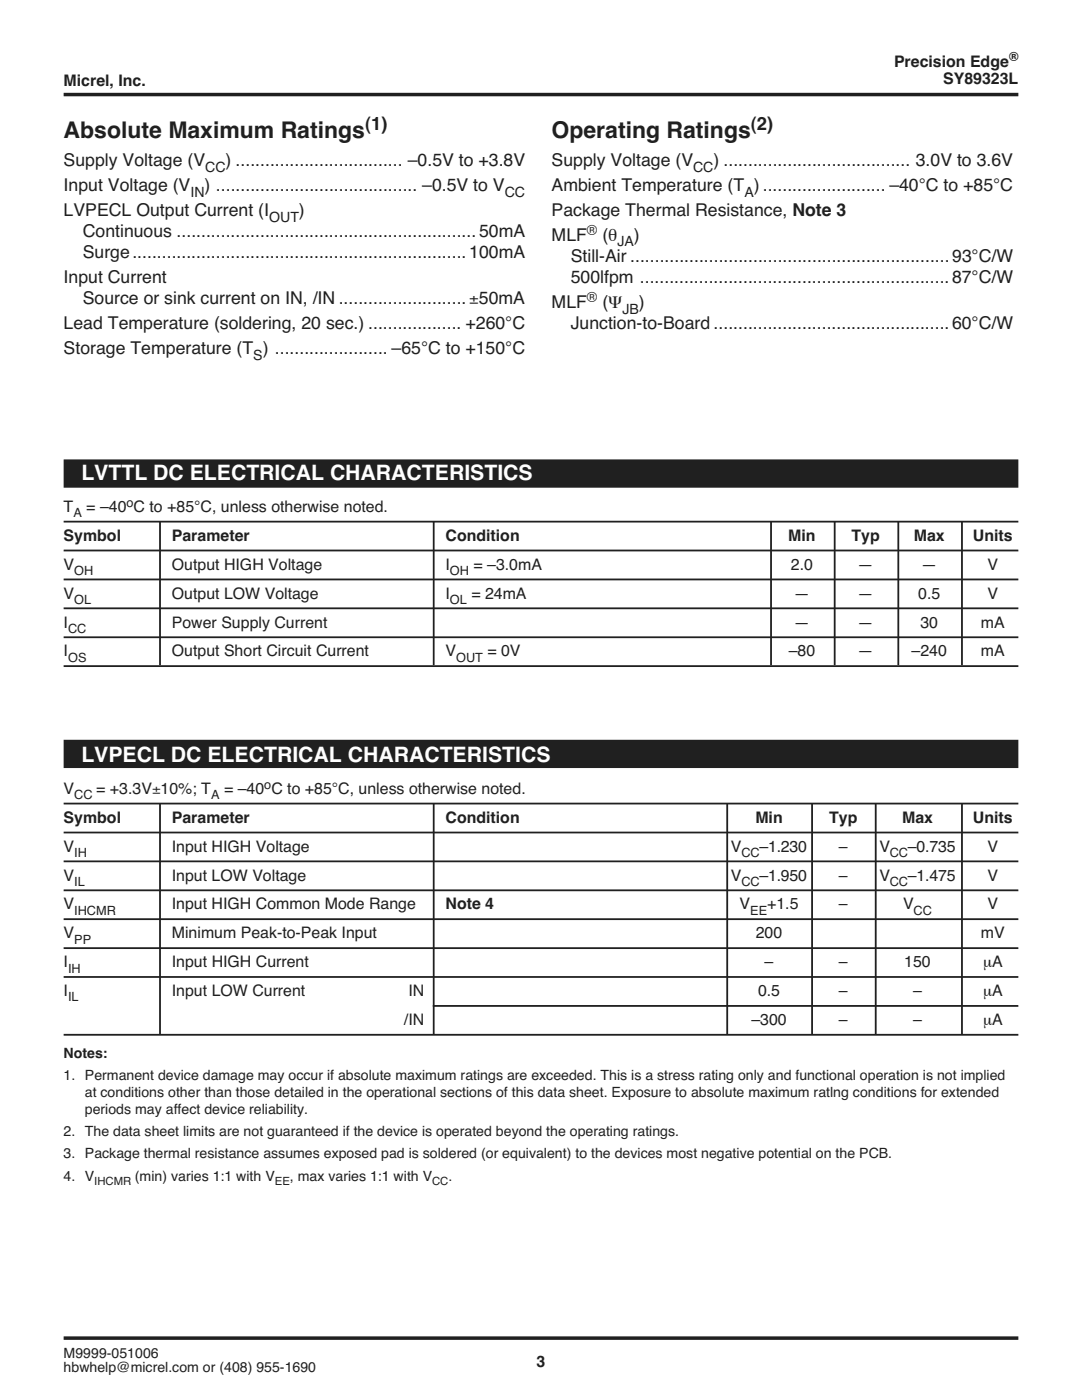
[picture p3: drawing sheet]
<svg xmlns="http://www.w3.org/2000/svg" width="216mm" height="279mm" viewBox="0 0 216 279" stroke-linecap="round" stroke-linejoin="round" font-family="sans-serif">
<defs><g id="words">
<g font-size="4.6" fill="#231f20">
<text x="12.7" y="27.5">Absolute Maximum Ratings</text>
<text x="110.1" y="27.5">Operating Ratings</text>
</g>
<g font-size="4.2" fill="#fff">
<text x="16.2" y="95.8">LVTTL DC ELECTRICAL CHARACTERISTICS</text>
<text x="16.2" y="152.1">LVPECL DC ELECTRICAL CHARACTERISTICS</text>
</g>
<g font-size="3.7" fill="#231f20">
<text x="72.8" y="26">(1)</text>
<text x="149.8" y="26">(2)</text>
</g>
<g font-size="3.5" fill="#231f20">
<text x="12.7" y="33.2">Supply Voltage (V</text>
<text x="45" y="33.2">) .................................. –0.5V to +3.8V</text>
<text x="110.1" y="33.2">Supply Voltage (V</text>
<text x="142.4" y="33.2">) ...................................... 3.0V to 3.6V</text>
<text x="12.7" y="38.1">Input Voltage (V</text>
<text x="40.8" y="38.1">) ......................................... –0.5V to V</text>
<text x="110.1" y="38.1">Ambient Temperature (T ) ......................... –40°C to +85°C</text>
<text x="12.7" y="43.1">LVPECL Output Current (I</text>
<text x="16.5" y="47.3">Continuous .............................................................50mA</text>
<text x="59.6" y="43.1">)</text>
<text x="110.1" y="43.1">Package Thermal Resistance, Note 3</text>
<text x="16.5" y="51.5">Surge....................................................................100mA</text>
<text x="110.1" y="48">MLF</text>
<text x="113.9" y="52.2">Still-Air .................................................................93°C/W</text>
<text x="120.2" y="48">(θ</text>
<text x="126.5" y="48">)</text>
<text x="12.7" y="56.5">Input Current</text>
<text x="113.9" y="56.5">500lfpm ...............................................................87°C/W</text>
<text x="12.7" y="65.7">Lead Temperature (soldering, 20 sec.) ................... +260°C</text>
<text x="16.5" y="60.7">Source or sink current on IN, /IN ..........................±50mA</text>
<text x="110.1" y="61.4">MLF</text>
<text x="113.9" y="65.7">Junction-to-Board ................................................60°C/W</text>
<text x="120.2" y="61.4">(Ψ</text>
<text x="127.5" y="61.4">)</text>
<text x="12.7" y="70.6">Storage Temperature (T ) ....................... –65°C to +150°C</text>
</g>
<g font-size="3.2" fill="#231f20">
<text x="12.7" y="17.1">Micrel, Inc.</text>
<text x="178.4" y="13.3">Precision Edge</text>
<text x="188.2" y="16.8">SY89323L</text>
<text x="12.7" y="102.2">T</text>
<text x="12.7" y="107.9">Symbol</text>
<text x="17.2" y="102.2">= –40 C to +85°C, unless otherwise noted.</text>
<text x="34.3" y="107.9">Parameter</text>
<text x="88.9" y="107.9">Condition</text>
<text x="157.3" y="107.9">Min</text>
<text x="169.9" y="107.9">Typ</text>
<text x="182.3" y="107.9">Max</text>
<text x="194.1" y="107.9">Units</text>
<text x="12.7" y="113.7">V</text>
<text x="34.3" y="113.7">Output HIGH Voltage</text>
<text x="88.9" y="113.7">I</text>
<text x="94.5" y="113.7">= –3.0mA</text>
<text x="157.8" y="113.7">2.0</text>
<text x="171.1" y="113.7">—</text>
<text x="183.8" y="113.7">—</text>
<text x="197.1" y="113.7">V</text>
<text x="12.7" y="119.5">V</text>
<text x="34.3" y="119.5">Output LOW Voltage</text>
<text x="88.9" y="119.5">I</text>
<text x="94.1" y="119.5">= 24mA</text>
<text x="158.4" y="119.5">—</text>
<text x="171.1" y="119.5">—</text>
<text x="183.2" y="119.5">0.5</text>
<text x="197.1" y="119.5">V</text>
<text x="12.7" y="125.2">I</text>
<text x="34.3" y="125.2">Power Supply Current</text>
<text x="158.4" y="125.2">—</text>
<text x="171.1" y="125.2">—</text>
<text x="183.7" y="125.2">30</text>
<text x="195.7" y="125.2">mA</text>
<text x="12.7" y="131">I</text>
<text x="34.3" y="131">Output Short Circuit Current</text>
<text x="88.9" y="131">V</text>
<text x="97.3" y="131">= 0V</text>
<text x="157.4" y="131">–80</text>
<text x="171.1" y="131">—</text>
<text x="181.9" y="131">–240</text>
<text x="195.7" y="131">mA</text>
<text x="12.7" y="158.4">V</text>
<text x="19.2" y="158.4">= +3.3V±10%; T</text>
<text x="44.7" y="158.4">= –40 C to +85°C, unless otherwise noted.</text>
<text x="12.7" y="164.2">Symbol</text>
<text x="34.3" y="164.2">Parameter</text>
<text x="88.9" y="164.2">Condition</text>
<text x="150.7" y="164.2">Min</text>
<text x="165.5" y="164.2">Typ</text>
<text x="180" y="164.2">Max</text>
<text x="194.1" y="164.2">Units</text>
<text x="12.7" y="170">V</text>
<text x="34.3" y="170">Input HIGH Voltage</text>
<text x="145.9" y="170">V</text>
<text x="151.5" y="170">–1.230</text>
<text x="167.4" y="170">–</text>
<text x="175.5" y="170">V</text>
<text x="181.2" y="170">–0.735</text>
<text x="197.1" y="170">V</text>
<text x="12.7" y="175.7">V</text>
<text x="34.3" y="175.7">Input LOW Voltage</text>
<text x="145.9" y="175.7">V</text>
<text x="151.5" y="175.7">–1.950</text>
<text x="167.4" y="175.7">–</text>
<text x="175.5" y="175.7">V</text>
<text x="181.2" y="175.7">–1.475</text>
<text x="197.1" y="175.7">V</text>
<text x="12.7" y="181.5">V</text>
<text x="34.3" y="181.5">Input HIGH Common Mode Range</text>
<text x="88.9" y="181.5">Note 4</text>
<text x="147.6" y="181.5">V</text>
<text x="153.1" y="181.5">+1.5</text>
<text x="167.4" y="181.5">–</text>
<text x="180.2" y="181.5">V</text>
<text x="197.1" y="181.5">V</text>
<text x="12.7" y="187.3">V</text>
<text x="34.3" y="187.3">Minimum Peak-to-Peak Input</text>
<text x="150.8" y="187.3">200</text>
<text x="195.7" y="187.3">mV</text>
<text x="12.7" y="193">I</text>
<text x="34.3" y="193">Input HIGH Current</text>
<text x="152.6" y="193">–</text>
<text x="167.4" y="193">–</text>
<text x="180.4" y="193">150</text>
<text x="196.2" y="193">µA</text>
<text x="12.7" y="198.8">I</text>
<text x="34.3" y="198.8">Input LOW Current</text>
<text x="81.5" y="198.8">IN</text>
<text x="151.3" y="198.8">0.5</text>
<text x="167.4" y="198.8">–</text>
<text x="182.2" y="198.8">–</text>
<text x="196.2" y="198.8">µA</text>
<text x="80.6" y="204.6">/IN</text>
<text x="149.9" y="204.6">–300</text>
<text x="167.4" y="204.6">–</text>
<text x="182.2" y="204.6">–</text>
<text x="196.2" y="204.6">µA</text>
<text x="107.1" y="272.8">3</text>
</g>
<g font-size="2.8" fill="#231f20">
<text x="40.9" y="34.4">CC</text>
<text x="138.3" y="34.4">CC</text>
<text x="38" y="39.3">IN</text>
<text x="100.7" y="39.3">CC</text>
<text x="148.5" y="39.3">A</text>
<text x="53.7" y="44.3">OUT</text>
<text x="117.1" y="46.8">®</text>
<text x="123.2" y="49.2">JA</text>
<text x="117.1" y="60.2">®</text>
<text x="124.2" y="62.6">JB</text>
<text x="50.5" y="71.8">S</text>
<text x="12.7" y="211.1">Notes:</text>
<text x="12.7" y="215.5">1. Permanent device damage may occur if absolute maximum ratings are exceeded. This is a stress rating only and functional operation is not implied</text>
<text x="16.9" y="218.9">at conditions other than those detailed in the operational sections of this data sheet. Exposure to absolute maximum ratlng conditions for extended</text>
<text x="12.7" y="226.7">2. The data sheet limits are not guaranteed if the device is operated beyond the operating ratings.</text>
<text x="16.9" y="222.3">periods may affect device reliability.</text>
<text x="12.7" y="231.2">3. Package thermal resistance assumes exposed pad is soldered (or equivalent) to the devices most negative potential on the PCB.</text>
<text x="12.7" y="235.6">4. V</text>
<text x="26.9" y="235.6">(min) varies 1:1 with V</text>
<text x="57.8" y="235.6">, max varies 1:1 with V</text>
<text x="89.5" y="235.6">.</text>
<text x="12.7" y="271.1">M9999-051006</text>
<text x="12.7" y="273.9">hbwhelp@micrel.com or (408) 955-1690</text>
</g>
<g font-size="2.5" fill="#231f20">
<text x="201.3" y="12.2">®</text>
<text x="25.3" y="101.1">o</text>
<text x="14.6" y="103.2">A</text>
<text x="14.8" y="114.8">OH</text>
<text x="89.8" y="114.8">OH</text>
<text x="14.8" y="120.5">OL</text>
<text x="89.8" y="120.5">OL</text>
<text x="13.6" y="126.3">CC</text>
<text x="13.6" y="132.1">OS</text>
<text x="91" y="132.1">OUT</text>
<text x="14.8" y="159.5">CC</text>
<text x="42.1" y="159.5">A</text>
<text x="52.7" y="157.4">o</text>
<text x="14.8" y="171">IH</text>
<text x="147.9" y="171">CC</text>
<text x="177.6" y="171">CC</text>
<text x="14.8" y="176.8">IL</text>
<text x="147.9" y="176.8">CC</text>
<text x="177.6" y="176.8">CC</text>
<text x="14.8" y="182.6">IHCMR</text>
<text x="149.7" y="182.6">EE</text>
<text x="182.3" y="182.6">CC</text>
<text x="14.8" y="188.3">PP</text>
<text x="13.6" y="194.1">IH</text>
<text x="13.6" y="199.9">IL</text>
</g>
<g font-size="2.3" fill="#231f20">
<text x="18.8" y="236.6">IHCMR</text>
<text x="54.8" y="236.6">EE</text>
<text x="86.2" y="236.6">CC</text>
</g>
</g></defs>
<path d="M12.7 18.9h190.5M12.7 267h190.5" fill="none" stroke="#231f20" stroke-width=".7" stroke-linecap="butt"/>
<g fill="none" stroke="#231f20" stroke-width=".36">
<path d="M12.7 104.1h190.5M12.7 109.9h190.5M12.7 115.6h190.5M31.9 104v28.7M86.5 104v28.7M153.8 104v28.7M166.5 104v28.7M179.2 104v28.7M191.9 104v28.7M12.7 121.4h190.5M12.7 127.2h190.5M12.7 132.9h190.5"/>
<path d="M12.7 160.4h190.5M12.7 166.1h190.5M12.7 171.9h190.5M12.7 177.7h190.5M31.9 160.3v46.2M86.5 160.3v46.2M145.1 160.3v46.2M162 160.3v46.2M174.7 160.3v46.2M191.9 160.3v46.2M12.7 183.4h190.5M12.7 189.2h190.5"/>
<path d="M12.7 195h190.5M12.7 206.5h190.5M86.4 200.8h116.8"/>
</g>
<g fill="#231f20" stroke="#231f20" stroke-width=".36">
<path d="M12.9 91.9h190.1v5.3h-190.1z" fill-rule="evenodd"/>
<path d="M12.9 147.8h190.1v5.3h-190.1z" fill-rule="evenodd"/>
</g>
<use href="#words"/>
</svg>
